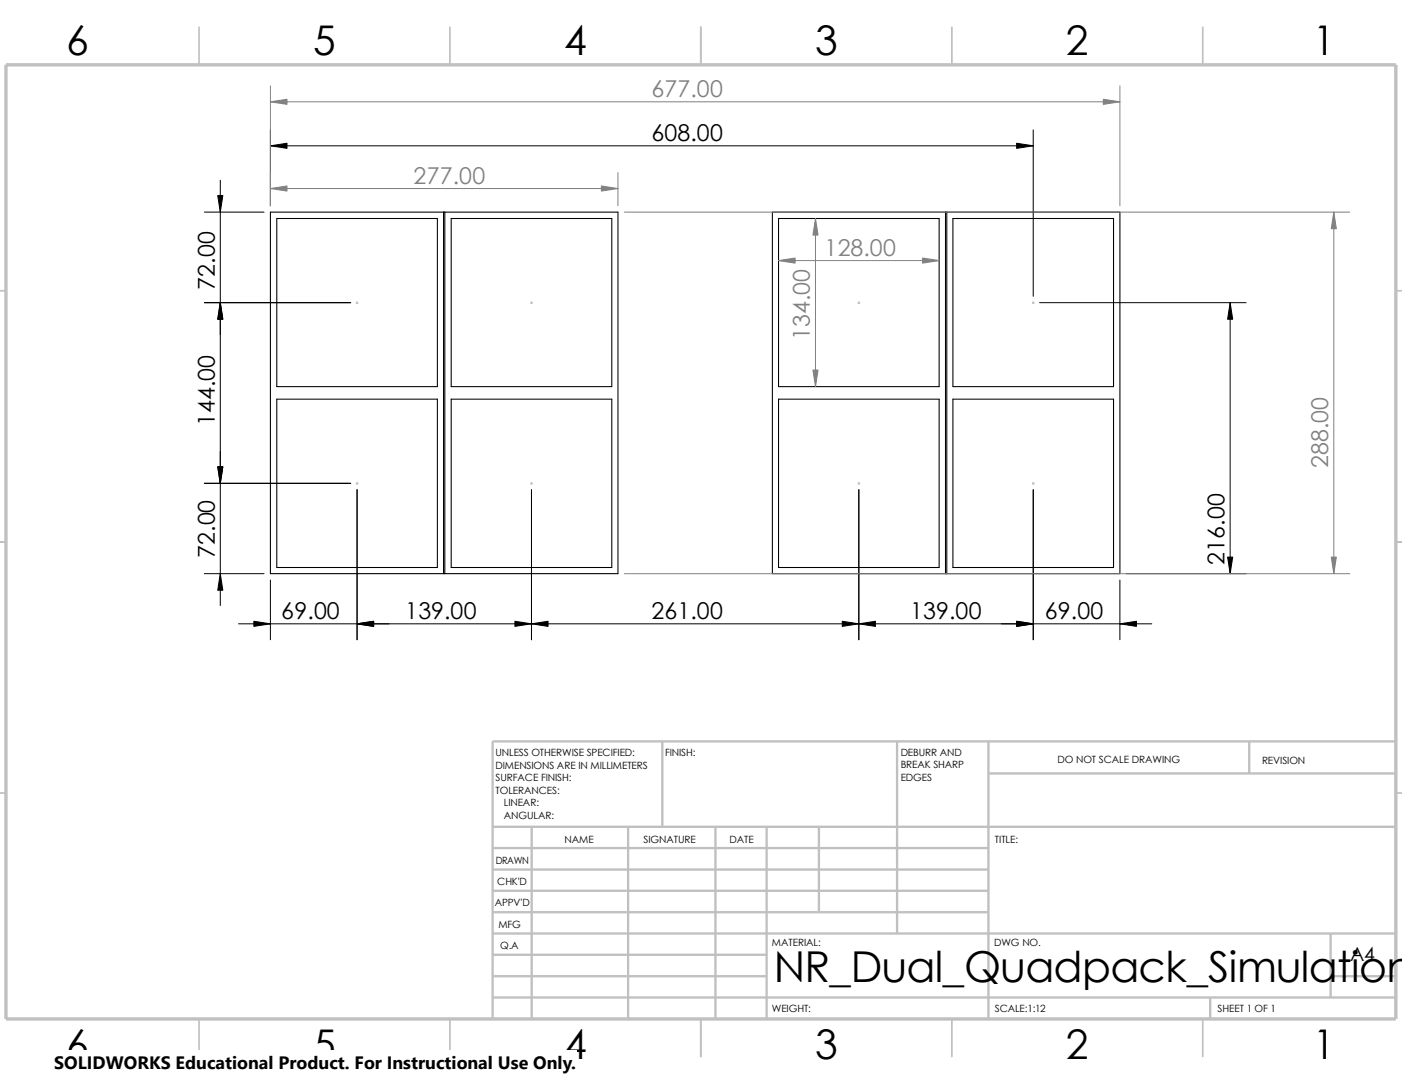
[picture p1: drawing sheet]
<svg xmlns="http://www.w3.org/2000/svg" width="279mm" height="216mm" viewBox="0 0 279 216" stroke-linecap="round" stroke-linejoin="round" font-family="sans-serif">
<defs><g id="words">
<text font-size="8.5" x="154.2" y="195.7">NR_Dual_Quadpack_Simulation</text>
<g font-size="8.1">
<text x="13.2" y="10.9">6</text>
<text x="62.4" y="10.9">5</text>
<text x="112.4" y="10.9">4</text>
<text x="162.4" y="10.9">3</text>
<text x="212.4" y="10.9">2</text>
<text x="261.7" y="10.9">1</text>
<text x="13.2" y="210.9">6</text>
<text x="62.4" y="210.9">5</text>
<text x="112.4" y="210.9">4</text>
<text x="162.4" y="210.9">3</text>
<text x="212.4" y="210.9">2</text>
<text x="261.7" y="210.9">1</text>
</g>
<g font-size="4.6" fill="#808080">
<text x="129.8" y="19.3">677.00</text>
<text x="82.4" y="36.6">277.00</text>
<text x="164.3" y="51">128.00</text>
<text x="161.4" y="67.8" transform="rotate(-90 161.4 67.8)">134.00</text>
<text x="264.7" y="93.3" transform="rotate(-90 264.7 93.3)">288.00</text>
</g>
<g font-size="4.6">
<text x="129.8" y="28.1">608.00</text>
<text x="42.8" y="57.7" transform="rotate(-90 42.8 57.7)">72.00</text>
<text x="42.8" y="84.9" transform="rotate(-90 42.8 84.9)">144.00</text>
<text x="42.8" y="111.1" transform="rotate(-90 42.8 111.1)">72.00</text>
<text x="244.1" y="112.5" transform="rotate(-90 244.1 112.5)">216.00</text>
<text x="56.1" y="123.3">69.00</text>
<text x="80.7" y="123.3">139.00</text>
<text x="129.8" y="123.3">261.00</text>
<text x="181.4" y="123.3">139.00</text>
<text x="208.2" y="123.3">69.00</text>
</g>
<text font-size="3.9" x="269.1" y="191.5">A4</text>
<text font-size="3.6" x="10.8" y="213">SOLIDWORKS Educational Product. For Instructional Use Only.</text>
<g font-size="2">
<text x="98.8" y="150.6">UNLESS OTHERWISE SPECIFIED:</text>
<text x="98.8" y="153.1">DIMENSIONS ARE IN MILLIMETERS</text>
<text x="98.8" y="155.6">SURFACE FINISH:</text>
<text x="132.5" y="150.6">FINISH:</text>
<text x="179.5" y="155.5">EDGES</text>
<text x="179.5" y="150.5">DEBURR AND</text>
<text x="179.5" y="153">BREAK SHARP</text>
<text x="210.8" y="151.9">DO NOT SCALE DRAWING</text>
<text x="251.5" y="152.1">REVISION</text>
<text x="98.8" y="158.1">TOLERANCES:</text>
<text x="100.4" y="160.6">LINEAR:</text>
<text x="100.4" y="163.1">ANGULAR:</text>
<text x="112.5" y="168">NAME</text>
<text x="128.2" y="167.9">SIGNATURE</text>
<text x="145.4" y="167.9">DATE</text>
<text x="198.3" y="167.9">TITLE:</text>
<text x="98.8" y="172.1">DRAWN</text>
<text x="99.1" y="176.3">CHK'D</text>
<text x="98.6" y="180.4">APPV'D</text>
<text x="99.3" y="184.8">MFG</text>
<text x="99.7" y="189">Q.A</text>
<text x="153.8" y="188.5">MATERIAL:</text>
<text x="198.1" y="188.5">DWG NO.</text>
<text x="153.8" y="201.5">WEIGHT:</text>
<text x="198.2" y="201.6">SCALE:1:12</text>
<text x="242.7" y="201.6">SHEET 1 OF 1</text>
</g>
</g></defs>
<g fill="none" stroke="#c0c0c0" stroke-width=".34">
<path d="M39.7 5.4v7.5M89.7 5.4v7.5M139.7 5.4v7.5M189.7 5.4v7.5M239.7 5.4v7.5M-.1 57.9h1.3M278.2 57.9h1.2M-.1 107.9h1.3M278.2 107.9h1.2M-.1 157.9h1.3M278.2 157.9h1.2M39.7 202.9v7.5"/>
<path d="M89.7 202.9v7.5M139.7 202.9v7.5M189.7 202.9v7.5M239.7 202.9v7.5"/>
</g>
<g fill="none" stroke="#c0c0c0" stroke-width=".47">
<path d="M132 147.7v17M178.8 147.7v38.2M197 147.7v55.2M197 154.1h81.2M249 147.7v6.4M278.2 147.7h-180v55.2M98.2 164.7h180M98.2 177.4h98.8M98.2 173.2h98.8M98.2 168.9h98.8M106 164.7v38.2M125.2 164.7v38.2"/>
<path d="M142.6 164.7v38.2M152.8 164.7v38.2M163.2 164.7v17M98.2 198.7h180M98.2 181.7h98.8M98.2 194.4h54.6M98.2 190.2h54.6M98.2 185.9h180M241.2 198.7v4.2M265.2 194.4h13M265.2 185.9v12.8"/>
</g>
<path d="M1.2 12.9h277v190h-277z" fill="none" stroke="#c0c0c0" stroke-width=".68" stroke-linecap="butt"/>
<g fill="none" stroke="#000" stroke-width=".21">
<path d="M53.9 42.2h69.2v72.1h-69.2zM55.2 43.5h32v33.5h-32zM88.4 42.2v72.1M88.6 42.2v72.1M89.9 43.5h32v33.5h-32zM153.9 42.2h69.3v72.1h-69.3zM155.2 43.5h32v33.5h-32zM188.4 42.2v72.1M188.7 42.2v72.1M189.9 43.5h32v33.5h-32zM55.2 79.5h32v33.5h-32zM89.9 79.5h32v33.5h-32z"/>
<path d="M155.2 79.5h32v33.5h-32zM189.9 79.5h32v33.5h-32z"/>
</g>
<g fill="none" stroke="#c0c0c0" stroke-width=".2">
<path d="M71 60.3h.3M71 60.2l.3 .3M71.2 60.2v.3M71.3 60.2l-.3 .3M105.8 60.3h.3M105.8 60.2l.3 .3M105.9 60.2v.3M106 60.2l-.3 .3M171 60.3h.3M171 60.2l.3 .3M171.2 60.2v.3M171.3 60.2l-.3 .3"/>
<path d="M205.8 60.3h.3M205.8 60.2l.3 .3M205.9 60.2v.3M206 60.2l-.3 .3M71 96.3h.3M71 96.1l.3 .3M71.2 96.1v.3M71.3 96.1l-.3 .3M105.8 96.3h.3M105.8 96.1l.3 .3M105.9 96.1v.3M106 96.1l-.3 .3"/>
<path d="M171 96.3h.3M171 96.1l.3 .3M171.2 96.1v.3M171.3 96.1l-.3 .3M205.8 96.3h.3M205.8 96.1l.3 .3M205.9 96.1v.3M206 96.1l-.3 .3"/>
</g>
<g fill="none" stroke="#000" stroke-width=".2">
<path d="M43.9 35.9v84.7M53.9 25.9v15.1M53.9 29h152M205.9 25.9v33.1M40.7 42.2h11.9M40.7 60.3h29.2M207.2 60.3h41.1M245.2 60.3v54M40.7 96.3h29.2M71.2 97.5v29.9M105.9 97.5v29.9M171.2 97.5v29.9"/>
<path d="M205.9 97.5v29.9M40.7 114.3h11.9M53.9 115.5v11.9M223.2 115.5v11.9M224.5 114.3h23.8M47.5 124.2h182"/>
</g>
<g fill="#000" stroke="#000" stroke-width=".2">
<path d="M53.9 29l3.3-.5v1zM202.6 28.5l3.3 .5-3.3 .5zM43.4 38.9h1l-.5 3.3zM43.9 60.3l.5 3.3h-1zM245.2 60.3l.5 3.3h-1.1zM43.4 93h1l-.5 3.3zM43.9 114.3l.5 3.3h-1zM244.6 111h1.1l-.5 3.3zM50.6 123.7l3.3 .5-3.3 .6zM71.2 124.2l3.3-.5v1.1zM102.6 123.7l3.3 .5-3.3 .6zM105.9 124.2l3.3-.5v1.1z"/>
<path d="M171.2 124.2l3.3-.5v1.1zM167.9 123.7l3.3 .5-3.3 .6zM202.6 123.7l3.3 .5-3.3 .6zM223.2 124.2l3.3-.5v1.1z"/>
</g>
<path d="M53.9 17.1v23.9M223.2 17.1v23.9M53.9 20.3h169.3M53.9 37.5h69.2M123.1 34.4v6.6M124.4 42.2h144.6M155.2 51.9h32M162.5 43.5v33.5M265.8 42.2v72.1M124.4 114.3h144.6" fill="none" stroke="#808080" stroke-width=".2"/>
<g fill="#808080" stroke="#808080" stroke-width=".2">
<path d="M53.9 20.3l3.3-.5v1z"/>
<path d="M219.9 19.8l3.3 .5-3.3 .5z"/>
<path d="M265.3 111h1l-.5 3.3z"/>
<path d="M265.8 42.2l.5 3.4h-1z"/>
<path d="M155.2 51.9l3.3-.5v1z"/>
<path d="M183.9 51.4l3.3 .5-3.3 .5z"/>
<path d="M162 73.7h1l-.5 3.3z"/>
<path d="M162.5 43.5l.5 3.3h-1z"/>
<path d="M119.8 37l3.3 .5-3.3 .6z"/>
<path d="M53.9 37.5l3.3-.5v1.1z"/>
</g>
<path d="M10.8 209.2h104.1v6.7h-104.1z" fill="#fff"/>
<use href="#words"/>
</svg>
